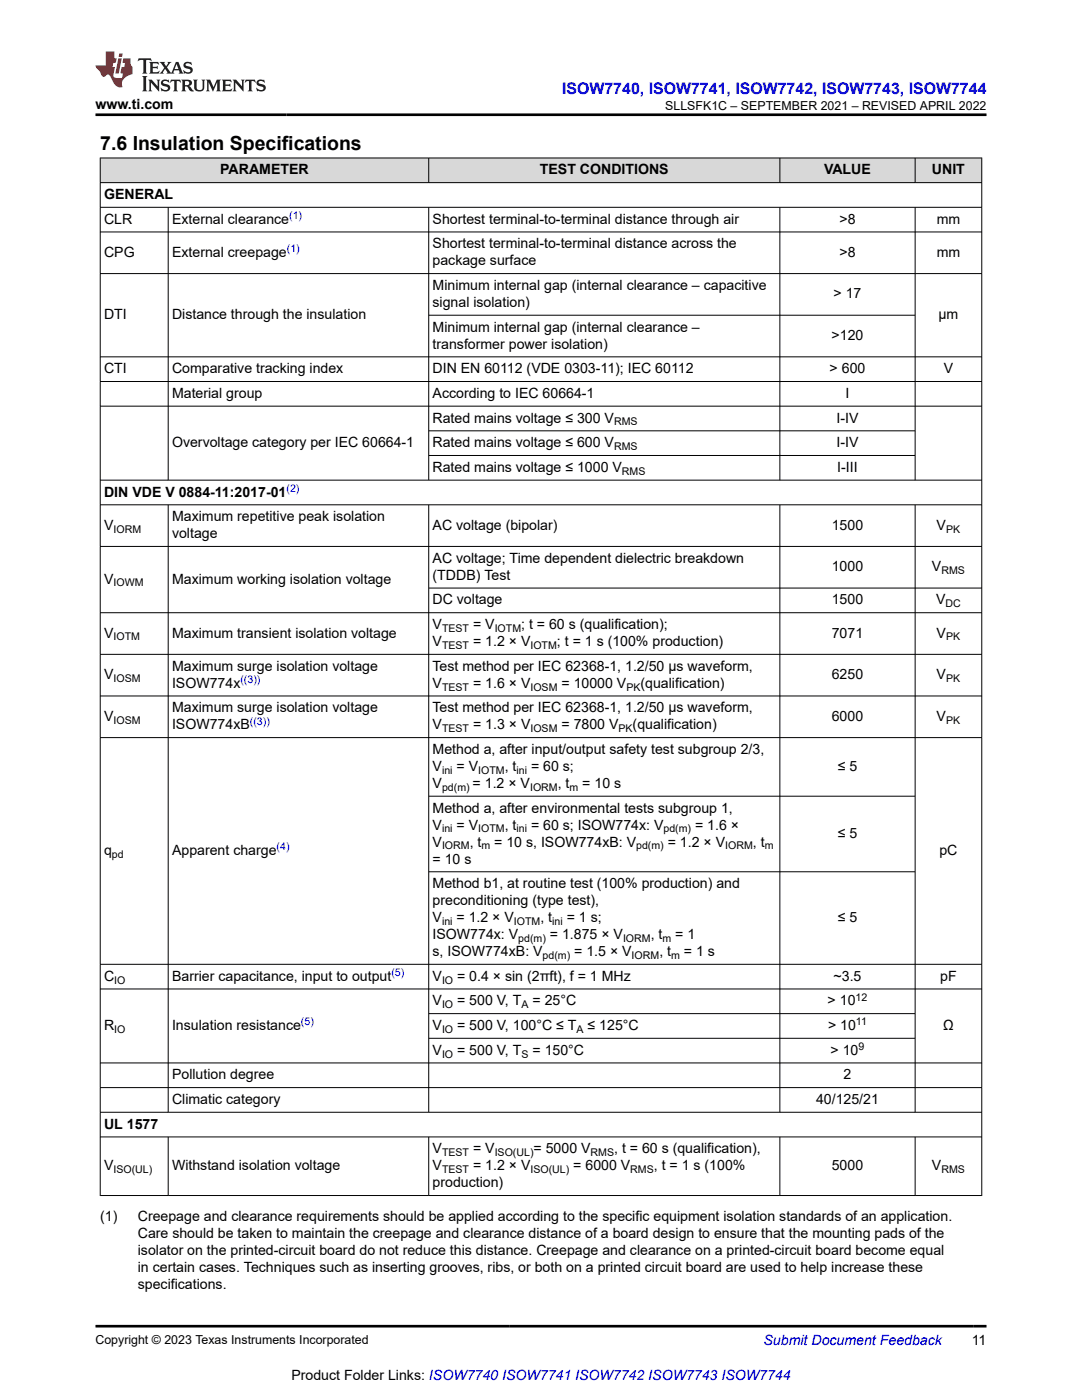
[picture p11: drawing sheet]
<svg xmlns="http://www.w3.org/2000/svg" width="216mm" height="279mm" viewBox="0 0 216 279" stroke-linecap="round" stroke-linejoin="round" font-family="sans-serif">
<defs><g id="words">
<text font-size="3.9" x="20" y="29.9">7.6 Insulation Specifications</text>
<text font-size="3.2" fill="#00f" x="112.1" y="18.7">ISOW7740, ISOW7741, ISOW7742, ISOW7743, ISOW7744</text>
<g font-size="2.8">
<text x="19" y="21.8">www.ti.com</text>
<text x="43.9" y="34.8">PARAMETER</text>
<text x="107.7" y="34.8">TEST CONDITIONS</text>
<text x="164.4" y="34.8">VALUE</text>
<text x="186" y="34.8">UNIT</text>
<text x="20.8" y="39.7">GENERAL</text>
<text x="20.8" y="44.6">CLR</text>
<text x="34.3" y="44.6">External clearance</text>
<text x="86.3" y="44.6">Shortest terminal-to-terminal distance through air</text>
<text x="167.5" y="44.6">&gt;8</text>
<text x="186.9" y="44.6">mm</text>
<text x="20.8" y="51.3">CPG</text>
<text x="34.3" y="51.3">External creepage</text>
<text x="86.3" y="49.6">Shortest terminal-to-terminal distance across the</text>
<text x="86.3" y="53">package surface</text>
<text x="167.5" y="51.3">&gt;8</text>
<text x="186.9" y="51.3">mm</text>
<text x="86.3" y="57.9">Minimum internal gap (internal clearance – capacitive</text>
<text x="166.3" y="59.6">&gt; 17</text>
<text x="20.8" y="63.7">DTI</text>
<text x="34.3" y="63.7">Distance through the insulation</text>
<text x="86.3" y="61.3">signal isolation)</text>
<text x="187.3" y="63.7">µm</text>
<text x="86.3" y="66.2">Minimum internal gap (internal clearance –</text>
<text x="86.3" y="69.6">transformer power isolation)</text>
<text x="165.9" y="67.9">&gt;120</text>
<text x="20.8" y="74.5">CTI</text>
<text x="34.3" y="74.5">Comparative tracking index</text>
<text x="86.3" y="74.5">DIN EN 60112 (VDE 0303-11); IEC 60112</text>
<text x="165.5" y="74.5">&gt; 600</text>
<text x="188.3" y="74.5">V</text>
<text x="34.3" y="79.4">Material group</text>
<text x="86.3" y="79.4">According to IEC 60664-1</text>
<text x="168.7" y="79.4">I</text>
<text x="34.3" y="89.3">Overvoltage category per IEC 60664-1</text>
<text x="86.3" y="84.3">Rated mains voltage ≤ 300 V</text>
<text x="86.3" y="89.3">Rated mains voltage ≤ 600 V</text>
<text x="166.9" y="84.3">I-IV</text>
<text x="166.9" y="89.3">I-IV</text>
<text x="86.3" y="94.2">Rated mains voltage ≤ 1000 V</text>
<text x="167.1" y="94.2">I-III</text>
<text x="20.8" y="99.1">DIN VDE V 0884-11:2017-01</text>
<text x="20.8" y="105.7">V</text>
<text x="34.3" y="104">Maximum repetitive peak isolation</text>
<text x="34.3" y="107.4">voltage</text>
<text x="86.3" y="105.7">AC voltage (bipolar)</text>
<text x="166" y="105.7">1500</text>
<text x="186.9" y="105.7">V</text>
<text x="86.3" y="112.3">AC voltage; Time dependent dielectric breakdown</text>
<text x="20.8" y="116.5">V</text>
<text x="34.3" y="116.5">Maximum working isolation voltage</text>
<text x="86.3" y="115.7">(TDDB) Test</text>
<text x="166" y="114">1000</text>
<text x="186" y="114">V</text>
<text x="86.3" y="120.6">DC voltage</text>
<text x="86.3" y="125.6">V</text>
<text x="94.4" y="125.6">= V</text>
<text x="104" y="125.6">; t = 60 s (qualification);</text>
<text x="166" y="120.6">1500</text>
<text x="186.8" y="120.6">V</text>
<text x="20.8" y="127.2">V</text>
<text x="34.3" y="127.2">Maximum transient isolation voltage</text>
<text x="86.3" y="128.9">V</text>
<text x="94.4" y="128.9">= 1.2 × V</text>
<text x="111.1" y="128.9">; t = 1 s (100% production)</text>
<text x="166" y="127.2">7071</text>
<text x="186.9" y="127.2">V</text>
<text x="20.8" y="135.6">V</text>
<text x="34.3" y="133.9">Maximum surge isolation voltage</text>
<text x="34.3" y="137.2">ISOW774x</text>
<text x="86.3" y="133.9">Test method per IEC 62368-1, 1.2/50 µs waveform,</text>
<text x="86.3" y="137.2">V</text>
<text x="94.4" y="137.2">= 1.6 × V</text>
<text x="112" y="137.2">= 10000 V</text>
<text x="127.8" y="137.2">(qualification)</text>
<text x="166" y="135.6">6250</text>
<text x="186.9" y="135.6">V</text>
<text x="20.8" y="143.9">V</text>
<text x="34.3" y="142.2">Maximum surge isolation voltage</text>
<text x="86.3" y="142.2">Test method per IEC 62368-1, 1.2/50 µs waveform,</text>
<text x="166" y="143.9">6000</text>
<text x="186.9" y="143.9">V</text>
<text x="34.3" y="145.6">ISOW774xB</text>
<text x="86.3" y="145.6">V</text>
<text x="94.4" y="145.6">= 1.3 × V</text>
<text x="112" y="145.6">= 7800 V</text>
<text x="126.2" y="145.6">(qualification)</text>
<text x="86.3" y="150.5">Method a, after input/output safety test subgroup 2/3,</text>
<text x="86.3" y="153.9">V</text>
<text x="91.1" y="153.9">= V</text>
<text x="100.7" y="153.9">, t</text>
<text x="106" y="153.9">= 60 s;</text>
<text x="167.2" y="153.9">≤ 5</text>
<text x="86.3" y="157.3">V</text>
<text x="94.3" y="157.3">= 1.2 × V</text>
<text x="111.3" y="157.3">, t</text>
<text x="116.2" y="157.3">= 10 s</text>
<text x="86.3" y="162.2">Method a, after environmental tests subgroup 1,</text>
<text x="86.3" y="165.6">V</text>
<text x="91.1" y="165.6">= V</text>
<text x="100.7" y="165.6">, t</text>
<text x="106" y="165.6">= 60 s; ISOW774x: V</text>
<text x="138.7" y="165.6">= 1.6 ×</text>
<text x="167.2" y="167.3">≤ 5</text>
<text x="20.8" y="170.6">q</text>
<text x="34.3" y="170.6">Apparent charge</text>
<text x="86.3" y="168.9">V</text>
<text x="86.3" y="172.3">= 10 s</text>
<text x="93.7" y="168.9">, t</text>
<text x="98.6" y="168.9">= 10 s, ISOW774xB: V</text>
<text x="133.2" y="168.9">= 1.2 × V</text>
<text x="150.2" y="168.9">, t</text>
<text x="187.4" y="170.6">pC</text>
<text x="86.3" y="177.3">Method b1, at routine test (100% production) and</text>
<text x="86.3" y="180.6">preconditioning (type test),</text>
<text x="86.3" y="184">V</text>
<text x="91.1" y="184">= 1.2 × V</text>
<text x="107.8" y="184">, t</text>
<text x="113.1" y="184">= 1 s;</text>
<text x="167.2" y="184">≤ 5</text>
<text x="86.3" y="187.4">ISOW774x: V</text>
<text x="86.3" y="190.8">s, ISOW774xB: V</text>
<text x="109.7" y="187.4">= 1.875 × V</text>
<text x="114.6" y="190.8">= 1.5 × V</text>
<text x="129.8" y="187.4">, t</text>
<text x="131.6" y="190.8">, t</text>
<text x="134.7" y="187.4">= 1</text>
<text x="136.5" y="190.8">= 1 s</text>
<text x="20.8" y="195.7">C</text>
<text x="34.3" y="195.7">Barrier capacitance, input to output</text>
<text x="86.3" y="195.7">V</text>
<text x="91.2" y="195.7">= 0.4 × sin (2πft), f = 1 MHz</text>
<text x="166.3" y="195.7">~3.5</text>
<text x="187.6" y="195.7">pF</text>
<text x="86.3" y="200.6">V</text>
<text x="91.2" y="200.6">= 500 V, T</text>
<text x="106.3" y="200.6">= 25°C</text>
<text x="165.1" y="200.6">&gt; 10</text>
<text x="20.8" y="205.6">R</text>
<text x="34.3" y="205.6">Insulation resistance</text>
<text x="86.3" y="205.6">V</text>
<text x="91.2" y="205.6">= 500 V, 100°C ≤ T</text>
<text x="117.2" y="205.6">≤ 125°C</text>
<text x="165.2" y="205.6">&gt; 10</text>
<text x="188.2" y="205.6">Ω</text>
<text x="34.3" y="215.4">Pollution degree</text>
<text x="86.3" y="210.5">V</text>
<text x="91.2" y="210.5">= 500 V, T</text>
<text x="106.3" y="210.5">= 150°C</text>
<text x="165.7" y="210.5">&gt; 10</text>
<text x="168.3" y="215.4">2</text>
<text x="34.3" y="220.3">Climatic category</text>
<text x="162.8" y="220.3">40/125/21</text>
<text x="20.8" y="225.3">UL 1577</text>
<text x="20.8" y="233.6">V</text>
<text x="34.3" y="233.6">Withstand isolation voltage</text>
<text x="86.3" y="230.2">V</text>
<text x="86.3" y="233.6">V</text>
<text x="94.4" y="230.2">= V</text>
<text x="94.4" y="233.6">= 1.2 × V</text>
<text x="106.5" y="230.2">= 5000 V</text>
<text x="114.4" y="233.6">= 6000 V</text>
<text x="122.5" y="230.2">, t = 60 s (qualification),</text>
<text x="130.5" y="233.6">, t = 1 s (100%</text>
<text x="166" y="233.6">5000</text>
<text x="186" y="233.6">V</text>
<text x="86.3" y="236.9">production)</text>
<text x="20" y="243.7">(1)</text>
<text x="27.5" y="243.7">Creepage and clearance requirements should be applied according to the specific equipment isolation standards of an application.</text>
<text x="27.5" y="247.1">Care should be taken to maintain the creepage and clearance distance of a board design to ensure that the mounting pads of the</text>
<text x="27.5" y="250.5">isolator on the printed-circuit board do not reduce this distance. Creepage and clearance on a printed-circuit board become equal</text>
<text x="27.5" y="253.9">in certain cases. Techniques such as inserting grooves, ribs, or both on a printed circuit board are used to help increase these</text>
<text x="27.5" y="257.3">specifications.</text>
<text x="193.9" y="268.5">11</text>
<text x="58.1" y="275.3">Product Folder Links: ISOW7740 ISOW7741 ISOW7742 ISOW7743 ISOW7744</text>
</g>
<text font-size="2.8" fill="#00f" x="152.4" y="268.5">Submit Document Feedback</text>
<g font-size="2.5">
<text x="132.8" y="21.9">SLLSFK1C – SEPTEMBER 2021 – REVISED APRIL 2022</text>
<text x="19" y="268.2">Copyright © 2023 Texas Instruments Incorporated</text>
</g>
<g font-size="2.1" fill="#00f">
<text x="57.7" y="43.7">(1)</text>
<text x="57.2" y="50.3">(1)</text>
<text x="57.2" y="98.2">(2)</text>
<text x="48" y="136.3">((3))</text>
<text x="49.9" y="144.6">((3))</text>
<text x="55.2" y="169.7">(4)</text>
<text x="78.1" y="194.8">(5)</text>
<text x="60.1" y="204.6">(5)</text>
</g>
<g font-size="2.1">
<text x="122.5" y="84.9">RMS</text>
<text x="122.5" y="89.8">RMS</text>
<text x="124.1" y="94.7">RMS</text>
<text x="22.6" y="106.3">IORM</text>
<text x="188.8" y="106.3">PK</text>
<text x="22.6" y="117">IOWM</text>
<text x="187.8" y="114.6">RMS</text>
<text x="188.7" y="121.2">DC</text>
<text x="22.6" y="127.8">IOTM</text>
<text x="88.2" y="126.1">TEST</text>
<text x="88.2" y="129.5">TEST</text>
<text x="98.7" y="126.1">IOTM</text>
<text x="105.8" y="129.5">IOTM</text>
<text x="188.8" y="127.8">PK</text>
<text x="22.6" y="136.1">IOSM</text>
<text x="88.2" y="137.8">TEST</text>
<text x="105.8" y="137.8">IOSM</text>
<text x="125" y="137.8">PK</text>
<text x="188.8" y="136.1">PK</text>
<text x="22.6" y="144.4">IOSM</text>
<text x="88.2" y="146.1">TEST</text>
<text x="105.8" y="146.1">IOSM</text>
<text x="123.4" y="146.1">PK</text>
<text x="188.8" y="144.4">PK</text>
<text x="88.2" y="154.4">ini</text>
<text x="95.4" y="154.4">IOTM</text>
<text x="103.1" y="154.4">ini</text>
<text x="88.2" y="157.8">pd(m)</text>
<text x="105.8" y="157.8">IORM</text>
<text x="113.6" y="157.8">m</text>
<text x="88.2" y="166.1">ini</text>
<text x="95.4" y="166.1">IOTM</text>
<text x="103.1" y="166.1">ini</text>
<text x="132.4" y="166.1">pd(m)</text>
<text x="22.3" y="171.2">pd</text>
<text x="88.2" y="169.5">IORM</text>
<text x="96.1" y="169.5">m</text>
<text x="126.9" y="169.5">pd(m)</text>
<text x="144.7" y="169.5">IORM</text>
<text x="152.6" y="169.5">m</text>
<text x="88.2" y="184.6">ini</text>
<text x="102.6" y="184.6">IOTM</text>
<text x="110.2" y="184.6">ini</text>
<text x="103.4" y="188">pd(m)</text>
<text x="108.3" y="191.4">pd(m)</text>
<text x="124.3" y="188">IORM</text>
<text x="126" y="191.4">IORM</text>
<text x="132.2" y="188">m</text>
<text x="133.9" y="191.4">m</text>
<text x="22.8" y="196.3">IO</text>
<text x="88.2" y="196.3">IO</text>
<text x="88.2" y="201.2">IO</text>
<text x="104.1" y="201.2">A</text>
<text x="170.7" y="199.7">12</text>
<text x="22.8" y="206.1">IO</text>
<text x="88.2" y="206.1">IO</text>
<text x="115" y="206.1">A</text>
<text x="170.8" y="204.6">11</text>
<text x="171.3" y="209.5">9</text>
<text x="88.2" y="211.1">IO</text>
<text x="104.1" y="211.1">S</text>
<text x="88.2" y="230.7">TEST</text>
<text x="98.7" y="230.7">ISO(UL)</text>
<text x="117.8" y="230.7">RMS</text>
<text x="22.6" y="234.1">ISO(UL)</text>
<text x="88.2" y="234.1">TEST</text>
<text x="105.8" y="234.1">ISO(UL)</text>
<text x="125.8" y="234.1">RMS</text>
<text x="187.8" y="234.1">RMS</text>
</g>
</g></defs>
<g fill="#d8d8d8">
<path d="M20 31.5h175.9v5h-175.9z" fill-rule="evenodd"/>
<path d="M20.1 31.6h65.4v4.8h-65.4z" fill-rule="evenodd"/>
<path d="M85.6 31.6h70v4.8h-70z" fill-rule="evenodd"/>
<path d="M155.7 31.6h26.8v4.8h-26.8z" fill-rule="evenodd"/>
<path d="M182.7 31.6h13.1v4.8h-13.1z" fill-rule="evenodd"/>
</g>
<g fill="none" stroke="#000" stroke-width=".2">
<path d="M19.9 31.5h176.1M19.9 36.5h176.1M20 31.5v207.2M85.5 31.5v5M155.6 31.5v5M182.6 31.5v5M195.9 31.5v207.2M19.9 41.4h176.1M19.9 46.3h176.1M19.9 54.6h176.1M33.6 41.4v54.5M85.5 41.4v54.5"/>
<path d="M155.6 41.4v54.5M182.6 41.4v54.5M19.9 71.2h176.1M19.9 76.1h176.1M85.5 62.9h97.2M19.9 81.1h176.1M19.9 95.8h176.1M85.5 86h97.2M85.5 90.9h97.2M19.9 100.7h176.1M19.9 109.1h176.1M33.6 100.7v121.3"/>
<path d="M85.5 100.7v121.3M85.5 117.4h110.5M155.6 100.7v121.3M182.6 100.7v121.3M19.9 122.3h176.1M19.9 130.6h176.1M19.9 138.9h176.1M19.9 147.2h176.1M85.5 158.9h97.2M85.5 174h97.2M19.9 192.4h176.1M19.9 197.4h176.1"/>
<path d="M19.9 212.1h176.1M19.9 217.1h176.1M85.5 202.3h97.2M85.5 207.2h97.2M19.9 222h176.1M19.9 226.9h176.1M19.9 238.6h176.1M33.6 226.9v11.8M85.5 226.9v11.8M155.6 226.9v11.8M182.6 226.9v11.8"/>
</g>
<path d="M27.7 11.6l-.2 .6 .5-.2h.6v.1v2.2l-.2 .4h1l-.2-.4v-2.2v-.1h.5l.5 .2-.1-.6zM29.8 12.4l.2 .3v1.6l-.2 .4h1.9l.1-.6a1.08 1.08 0 0 1-1.3 .2v-.7h.6l.4 .2v-.7l-.4 .2h-.6v-.5l.2-.2a1 1 0 0 1 1 .3l-.1-.5zM31.8 12.4l1 1.1-1 1.2h.9l-.2-.2 .4-.8 .5 .8-.2 .2h1.6l-.2-.2 .1-.5h1l.1 .5-.1 .2h.9l-.2-.4-.8-1.9h-.5l-1 2.1-.8-1.1 .9-1h-.8l.2 .2-.5 .6-.3-.6 .1-.2zM35.2 12.8l.4 1h-.8zM36.8 12.5a.65 .65 0 0 0-.2 .7 .65 .65 0 0 0 .6 .5l.7 .1 .1 .3a.79 .79 0 0 1-.7 .4 .79 .79 0 0 1-.7-.5l.1 .7 .2-.1a.93 .93 0 0 0 1.1 0 .93 .93 0 0 0 .4-.9 1.46 1.46 0 0 0-1.2-.6l-.1-.3a1.09 1.09 0 0 1 1.2 .2l-.2-.6-.1 .1-.6-.2zM28.4 15.2l.2 .4v2.2l-.2 .4h1l-.2-.4v-2.2l.2-.4zM29.6 15.9l.2 .4v1.5l-.2 .4h.8l-.3-.4v-1.3l1.7 1.8v-2l.2-.4h-.8l.2 .2 .1 1.1-1.2-1.3zM32.3 16a.65 .65 0 0 0-.2 .8 .65 .65 0 0 0 .7 .4l.6 .2 .1 .2a.79 .79 0 0 1-.7 .4 .79 .79 0 0 1-.7-.5l.1 .7 .2-.1a.93 .93 0 0 0 1.1 .1 .93 .93 0 0 0 .4-1 1.46 1.46 0 0 0-1.2-.5l-.1-.4a1.09 1.09 0 0 1 1.2 .2l-.2-.6-.1 .1-.6-.1zM34.1 15.9l-.1 .6a.63 .63 0 0 1 .7-.3l.1 1.6-.3 .4h1l-.2-.4v-1.6a.66 .66 0 0 1 .8 .3l-.1-.6zM36.2 15.9l.2 .4v1.5l-.2 .4h.9l-.2-.2v-.7h.5l.1 .2a.79 .79 0 0 0 1.2 .6l-1-.9a.61 .61 0 0 0 .6-.6 .61 .61 0 0 0-.5-.7zM36.9 16.2h.2a.47 .47 0 0 1 .5 .1 .47 .47 0 0 1 .1 .5l-.2 .1-.6 .1zM38.5 15.9l.2 .2a2.27 2.27 0 0 0 .4 2 1.04 1.04 0 0 0 1.7-.7v-1.3l.2-.2h-.8l.2 .4v1.1a.6 .6 0 0 1-.6 .6 .6 .6 0 0 1-.6-.6v-1.1l.3-.4zM41.1 15.9l.2 .4v1.5l-.2 .4h.7l-.2-.4v-1.4l.9 1.9 .8-1.9v1.4l-.2 .4h1l-.3-.4v-1.5l.3-.4h-.8l-.7 1.5-.7-1.5zM44.3 15.9l.2 .4v1.5l-.2 .4h1.9l.1-.6a1.09 1.09 0 0 1-1.3 .2v-.7h.6l.4 .2v-.6l-.4 .2h-.6v-.6l.2-.1a1.01 1.01 0 0 1 1 .3l-.1-.6zM46.4 15.9l.3 .4v1.5l-.3 .4h.8l-.2-.4v-1.3l1.6 1.8v-2l.2-.4h-.7l.2 .2v1.1l-1.2-1.3zM49 15.9l-.1 .6a.63 .63 0 0 1 .8-.3v1.6l-.3 .4h1l-.2-.4v-1.6a.66 .66 0 0 1 .8 .3l-.1-.6zM51.4 16a.65 .65 0 0 0-.2 .8 .65 .65 0 0 0 .6 .4l.6 .2 .2 .2a.79 .79 0 0 1-.8 .4 .79 .79 0 0 1-.6-.5l.1 .7 .2-.1a.93 .93 0 0 0 1 .1 .93 .93 0 0 0 .5-1 1.46 1.46 0 0 0-1.3-.5l-.1-.4a1.09 1.09 0 0 1 1.3 .2l-.2-.6-.2 .1-.5-.1z" fill="#231f20"/>
<path d="M21.1 10.3v2.7h-2.1l.1 .4 .9 1a.95 .95 0 0 0 .9 .9 .59 .59 0 0 1 .6-.4 .59 .59 0 0 1 .5 .3l.4 .8a1.59 1.59 0 0 0 2.1 1.4 1.61 1.61 0 0 1 1-2.3l1-.3-.1-1.5a1.59 1.59 0 0 1-.4-1.7h-1.4l-.2 .9h.5l-.1 .9h-.5l-.2 .9v.3l.4 .1-.2 .9h-.6a.73 .73 0 0 1-1.1-.7l.3-1.5h-.5l.2-.9h.5l.2-.9h-.5v-1.3zM23.6 11.6l-.6 3.1h.7l.6-3.1zM23.8 10.7l-.1 .6h.7l.1-.6z" fill="#ed1c24"/>
<path d="M19 22.9h177.8M19 264.7h177.8" fill="none" stroke="#000" stroke-width=".53"/>
<use href="#words"/>
</svg>
